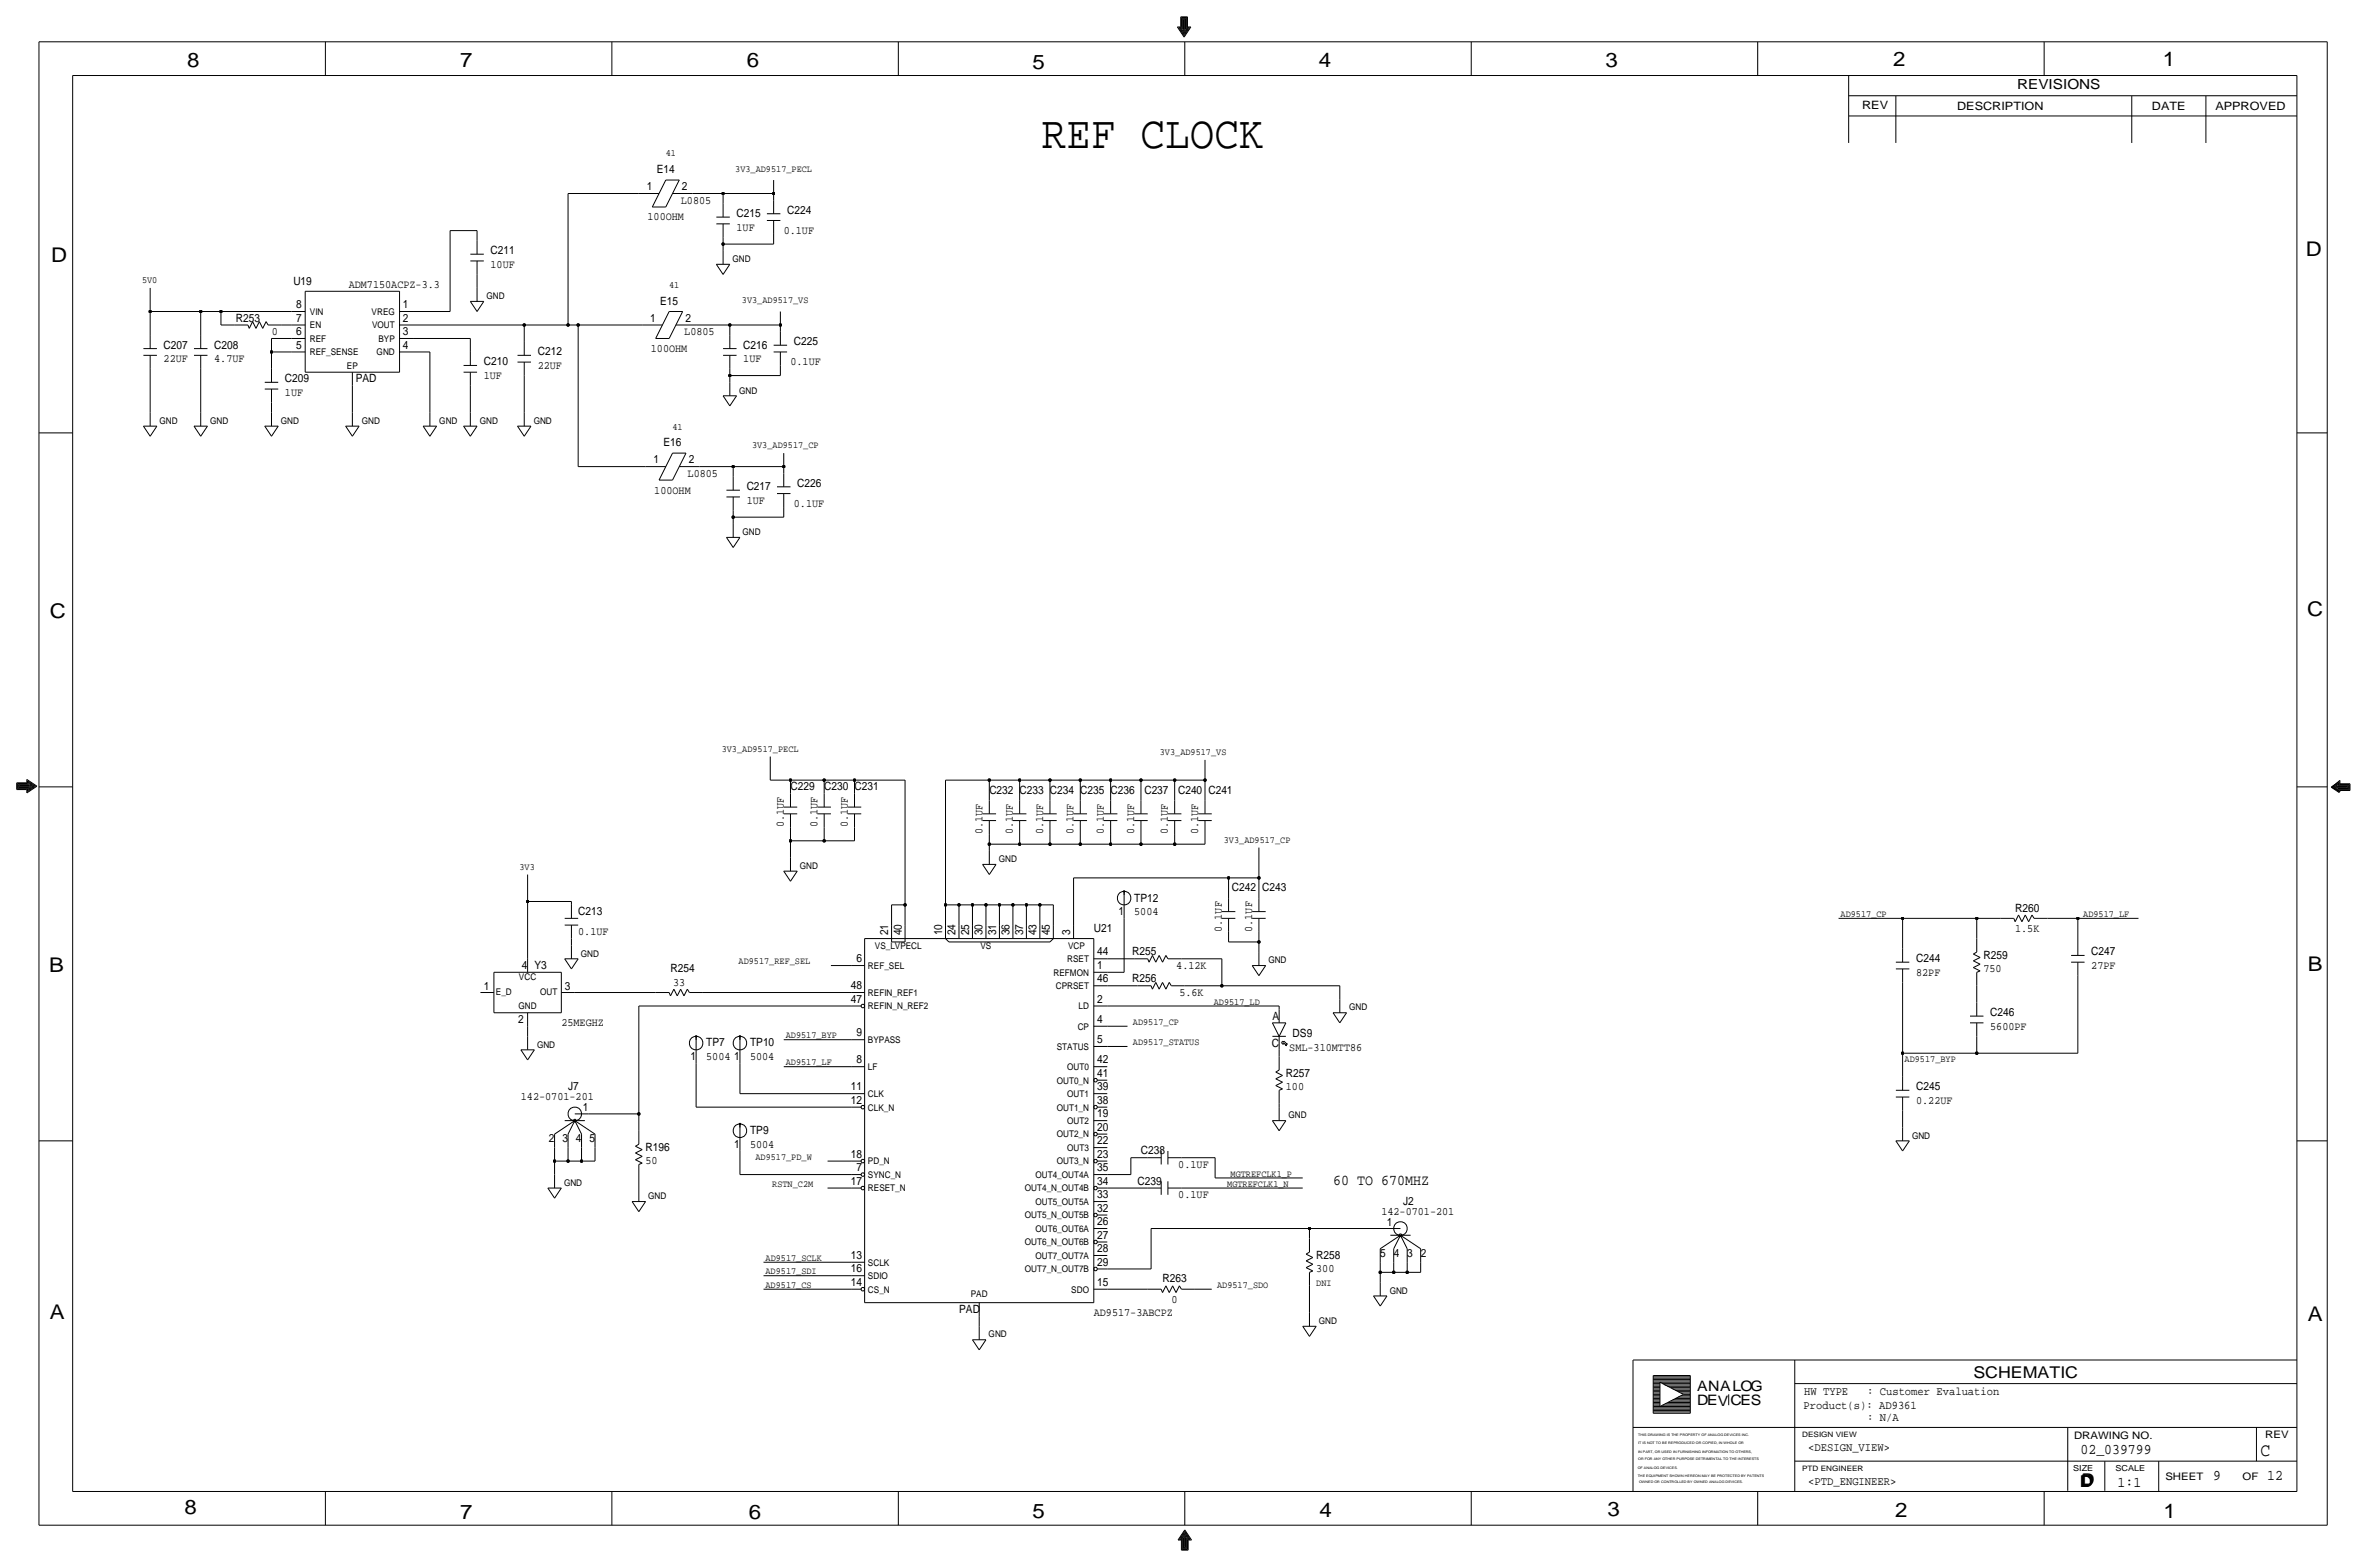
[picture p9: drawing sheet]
<svg xmlns="http://www.w3.org/2000/svg" width="892mm" height="590mm" viewBox="0 0 892 590" stroke-linecap="round" stroke-linejoin="round" font-family="sans-serif">
<defs><g id="words">
<text font-size="17.4" x="392.6" y="55.8">REF CLOCK</text>
<g font-size="7.6">
<text x="70.6" y="25.4">8</text>
<text x="173.4" y="25.4">7</text>
<text x="281.4" y="25.1">6</text>
<text x="389.1" y="26.2">5</text>
<text x="497" y="25.4">4</text>
<text x="605" y="25.1">3</text>
<text x="713.4" y="24.9">2</text>
<text x="815" y="24.9">1</text>
<text x="19.3" y="98.8">D</text>
<text x="868.9" y="96.5">D</text>
<text x="18.8" y="232.7">C</text>
<text x="869.4" y="232.1">C</text>
<text x="869.6" y="365.8">B</text>
<text x="18.5" y="366">B</text>
<text x="18.8" y="496.8">A</text>
<text x="869.6" y="497.6">A</text>
<text x="69.6" y="570.5">8</text>
<text x="173.4" y="572.3">7</text>
<text x="282.2" y="572.3">6</text>
<text x="389.1" y="571.7">5</text>
<text x="497.3" y="571.5">4</text>
<text x="605.7" y="571.2">3</text>
<text x="714.2" y="571.5">2</text>
<text x="815.3" y="572">1</text>
</g>
<text font-size="7" x="851.9" y="548.4">C</text>
<g font-size="6.1">
<text x="743.7" y="518.9">SCHEMATIC</text>
<text x="783.8" y="560.3">D</text>
<text x="784.3" y="559.8">D</text>
</g>
<g font-size="5.6">
<text x="502.4" y="446.3">60 TO 670MHZ</text>
<text x="784" y="547.9">02_039799</text>
<text x="834.1" y="557.5">9</text>
<text x="854.4" y="557.5">12</text>
<text x="798" y="560.1">1:1</text>
</g>
<g font-size="5.4">
<text x="639.5" y="524.2">ANALOG</text>
<text x="639.5" y="529.3">DEV</text>
<text x="652.1" y="529.3">CES</text>
</g>
<text font-size="5.2" x="760.2" y="33.5">REVISIONS</text>
<g font-size="4.4">
<text x="679.9" y="525.5">HW TYPE</text>
<text x="703.6" y="525.5">: Customer Evaluation</text>
<text x="679.7" y="530.9">Product(s): AD9361</text>
<text x="703.6" y="535.2">: N/A</text>
<text x="681.4" y="546.6">&lt;DESIGN_VIEW&gt;</text>
<text x="681.4" y="559.3">&lt;PTD_ENGINEER&gt;</text>
</g>
<g font-size="4.3">
<text x="701.8" y="41.1">REV</text>
<text x="737.6" y="41.4">DESCRIPTION</text>
<text x="811" y="41.4">DATE</text>
<text x="834.8" y="41.4">APPROVED</text>
<text x="247.5" y="65.3">E14</text>
<text x="243.7" y="71.6">1</text>
<text x="257" y="71.6">2</text>
<text x="256.6" y="76.7">L0805</text>
<text x="244" y="83.1">100OHM</text>
<text x="277.6" y="81.8">C215</text>
<text x="296.6" y="80.5">C224</text>
<text x="277.6" y="86.9">1UF</text>
<text x="295.3" y="88.1">0.1UF</text>
<text x="184.9" y="95.8">C211</text>
<text x="184.9" y="100.8">10UF</text>
<text x="110.5" y="107.2">U19</text>
<text x="131.4" y="108.5">ADM7150ACPZ-3.3</text>
<text x="111.6" y="116.1">8</text>
<text x="151.8" y="116.1">1</text>
<text x="248.8" y="114.8">E15</text>
<text x="88.9" y="121.2">R253</text>
<text x="111.6" y="121.2">7</text>
<text x="151.8" y="121.2">2</text>
<text x="245" y="121.2">1</text>
<text x="258.3" y="121.2">2</text>
<text x="61.7" y="131.3">C207</text>
<text x="80.7" y="131.3">C208</text>
<text x="102.4" y="126.2">0</text>
<text x="111.6" y="131.3">5</text>
<text x="111.6" y="126.3">6</text>
<text x="151.8" y="131.3">4</text>
<text x="151.8" y="126.3">3</text>
<text x="257.9" y="126.2">L0805</text>
<text x="280.1" y="131.3">C216</text>
<text x="299.2" y="130.1">C225</text>
<text x="61.7" y="136.4">22UF</text>
<text x="80.7" y="136.4">4.7UF</text>
<text x="182.3" y="137.7">C210</text>
<text x="202.6" y="133.9">C212</text>
<text x="245.3" y="132.6">100OHM</text>
<text x="280.1" y="136.4">1UF</text>
<text x="297.9" y="137.7">0.1UF</text>
<text x="182.3" y="142.7">1UF</text>
<text x="202.6" y="138.9">22UF</text>
<text x="107.4" y="149.1">1UF</text>
<text x="107.4" y="144">C209</text>
<text x="134.1" y="144">PAD</text>
<text x="250" y="168.2">E16</text>
<text x="246.2" y="174.5">1</text>
<text x="259.1" y="179.6">L0805</text>
<text x="259.5" y="174.5">2</text>
<text x="246.6" y="185.9">100OHM</text>
<text x="281.4" y="184.7">C217</text>
<text x="300.4" y="183.4">C226</text>
<text x="281.4" y="189.7">1UF</text>
<text x="299.2" y="191">0.1UF</text>
<text x="297.9" y="297.7">C229</text>
<text x="310.6" y="297.7">C230</text>
<text x="322" y="297.7">C231</text>
<text x="372.8" y="299">C232</text>
<text x="384.3" y="299">C233</text>
<text x="395.7" y="299">C234</text>
<text x="407.1" y="299">C235</text>
<text x="418.5" y="299">C236</text>
<text x="431.2" y="299">C237</text>
<text x="443.9" y="299">C240</text>
<text x="455.4" y="299">C241</text>
<text x="295.4" y="311.7" transform="rotate(-90 295.4 311.7)">0.1UF</text>
<text x="308.1" y="311.7" transform="rotate(-90 308.1 311.7)">0.1UF</text>
<text x="319.5" y="311.7" transform="rotate(-90 319.5 311.7)">0.1UF</text>
<text x="370.3" y="314.2" transform="rotate(-90 370.3 314.2)">0.1UF</text>
<text x="381.7" y="314.2" transform="rotate(-90 381.7 314.2)">0.1UF</text>
<text x="393.1" y="314.2" transform="rotate(-90 393.1 314.2)">0.1UF</text>
<text x="404.6" y="314.2" transform="rotate(-90 404.6 314.2)">0.1UF</text>
<text x="416" y="314.2" transform="rotate(-90 416 314.2)">0.1UF</text>
<text x="427.4" y="314.2" transform="rotate(-90 427.4 314.2)">0.1UF</text>
<text x="440.1" y="314.2" transform="rotate(-90 440.1 314.2)">0.1UF</text>
<text x="451.6" y="314.2" transform="rotate(-90 451.6 314.2)">0.1UF</text>
<text x="464.3" y="335.8">C242</text>
<text x="475.7" y="335.8">C243</text>
<text x="427.4" y="339.6">TP12</text>
<text x="217.9" y="344.7">C213</text>
<text x="421.5" y="344.7">1</text>
<text x="427.4" y="344.7">5004</text>
<text x="759.4" y="343.4">R260</text>
<text x="217.9" y="352.3">0.1UF</text>
<text x="334.7" y="352.3" transform="rotate(-90 334.7 352.3)">21</text>
<text x="339.8" y="352.3" transform="rotate(-90 339.8 352.3)">40</text>
<text x="355.1" y="352.3" transform="rotate(-90 355.1 352.3)">10</text>
<text x="360.1" y="352.3" transform="rotate(-90 360.1 352.3)">24</text>
<text x="365.2" y="352.3" transform="rotate(-90 365.2 352.3)">25</text>
<text x="370.3" y="352.3" transform="rotate(-90 370.3 352.3)">30</text>
<text x="375.4" y="352.3" transform="rotate(-90 375.4 352.3)">31</text>
<text x="380.4" y="352.3" transform="rotate(-90 380.4 352.3)">36</text>
<text x="385.5" y="352.3" transform="rotate(-90 385.5 352.3)">37</text>
<text x="390.6" y="352.3" transform="rotate(-90 390.6 352.3)">43</text>
<text x="395.7" y="352.3" transform="rotate(-90 395.7 352.3)">45</text>
<text x="403.3" y="352.3" transform="rotate(-90 403.3 352.3)">3</text>
<text x="412.2" y="351">U21</text>
<text x="460.5" y="351" transform="rotate(-90 460.5 351)">0.1UF</text>
<text x="471.9" y="351" transform="rotate(-90 471.9 351)">0.1UF</text>
<text x="759.4" y="351">1.5K</text>
<text x="413.5" y="359.9">44</text>
<text x="426.7" y="359.9">R255</text>
<text x="788.1" y="359.9">C247</text>
<text x="196.7" y="365">4</text>
<text x="201.4" y="365">Y3</text>
<text x="322.7" y="362.5">6</text>
<text x="413.5" y="365">1</text>
<text x="443.3" y="365">4.12K</text>
<text x="722.1" y="362.5">C244</text>
<text x="747.5" y="361.2">R259</text>
<text x="788.1" y="365">27PF</text>
<text x="252.7" y="366.3">R254</text>
<text x="253.7" y="371.3">33</text>
<text x="413.5" y="370.1">46</text>
<text x="426.7" y="370.1">R256</text>
<text x="722.1" y="367.5">82PF</text>
<text x="747.5" y="366.3">750</text>
<text x="182.3" y="372.8">1</text>
<text x="212.8" y="372.8">3</text>
<text x="320.6" y="372.6">48</text>
<text x="320.6" y="377.7">47</text>
<text x="413.5" y="377.7">2</text>
<text x="444.4" y="375.2">5.6K</text>
<text x="750" y="382.8">C246</text>
<text x="195.3" y="385.3">2</text>
<text x="211.5" y="386.6">25MEGHZ</text>
<text x="413.5" y="385.3">4</text>
<text x="479.5" y="384.4">A</text>
<text x="750" y="387.9">5600PF</text>
<text x="266.1" y="394.2">TP7</text>
<text x="282.7" y="394.2">TP10</text>
<text x="322.7" y="390.4">9</text>
<text x="413.5" y="392.9">5</text>
<text x="479.3" y="394.6">C</text>
<text x="485.9" y="395.8">SML-310MTT86</text>
<text x="487.1" y="390.8">DS9</text>
<text x="260.2" y="399.3">1</text>
<text x="266.1" y="399.3">5004</text>
<text x="276.7" y="399.3">1</text>
<text x="282.7" y="399.3">5004</text>
<text x="322.7" y="400.6">8</text>
<text x="413.5" y="400.6">42</text>
<text x="413.5" y="405.7">41</text>
<text x="484.6" y="405.7">R257</text>
<text x="214.1" y="410.7">J7</text>
<text x="320.6" y="410.7">11</text>
<text x="413.5" y="410.7">39</text>
<text x="484.6" y="410.7">100</text>
<text x="722.1" y="410.7">C245</text>
<text x="196.3" y="414.5">142-0701-201</text>
<text x="219.7" y="418.6">1</text>
<text x="320.6" y="415.8">12</text>
<text x="413.5" y="415.8">38</text>
<text x="722.1" y="415.8">0.22UF</text>
<text x="413.5" y="426">20</text>
<text x="413.5" y="420.9">19</text>
<text x="206.9" y="430.3">2</text>
<text x="211.9" y="430.3">3</text>
<text x="217" y="430.3">4</text>
<text x="222.1" y="430.3">5</text>
<text x="282.7" y="427.2">TP9</text>
<text x="413.5" y="431">22</text>
<text x="243.3" y="433.6">R196</text>
<text x="276.7" y="432.3">1</text>
<text x="282.7" y="432.3">5004</text>
<text x="320.6" y="436.1">18</text>
<text x="413.5" y="436.1">23</text>
<text x="430" y="434.9">C238</text>
<text x="243.3" y="438.7">50</text>
<text x="322.7" y="441.2">7</text>
<text x="413.5" y="441.2">35</text>
<text x="444" y="439.9">0.1UF</text>
<text x="320.6" y="446.3">17</text>
<text x="413.5" y="446.3">34</text>
<text x="428.7" y="446.3">C239</text>
<text x="413.5" y="451.4">33</text>
<text x="444" y="451.4">0.1UF</text>
<text x="528.8" y="453.9">J2</text>
<text x="413.5" y="461.5">26</text>
<text x="413.5" y="456.4">32</text>
<text x="520.6" y="457.7">142-0701-201</text>
<text x="522.6" y="461.8">1</text>
<text x="413.5" y="466.6">27</text>
<text x="413.5" y="471.7">28</text>
<text x="520.1" y="473.5">5</text>
<text x="525.2" y="473.5">4</text>
<text x="530.3" y="473.5">3</text>
<text x="535.4" y="473.5">2</text>
<text x="320.6" y="479.3">16</text>
<text x="320.6" y="474.2">13</text>
<text x="413.5" y="476.8">29</text>
<text x="496" y="479.3">300</text>
<text x="496" y="474.2">R258</text>
<text x="320.6" y="484.4">14</text>
<text x="413.5" y="484.4">15</text>
<text x="438.1" y="483.1">R263</text>
<text x="441.5" y="490.7">0</text>
<text x="361.5" y="494.5">PAD</text>
<text x="412.2" y="495.8">AD9517-3ABCPZ</text>
</g>
<g font-size="3.9">
<text x="781.6" y="542.1">DRAWING NO.</text>
<text x="853.6" y="541.8">REV</text>
<text x="816" y="557.4">SHEET</text>
<text x="845.1" y="557.5">OF</text>
</g>
<g font-size="3.6">
<text x="250.9" y="58.9">41</text>
<text x="277.1" y="64.8">3V3_AD9517_PECL</text>
<text x="53.5" y="106.7">5V0</text>
<text x="252.2" y="108.5">41</text>
<text x="279.6" y="114.3">3V3_AD9517_VS</text>
<text x="253.4" y="161.8">41</text>
<text x="283.4" y="168.9">3V3_AD9517_CP</text>
<text x="272" y="283.2">3V3_AD9517_PECL</text>
<text x="437.1" y="284.5">3V3_AD9517_VS</text>
<text x="461.2" y="317.5">3V3_AD9517_CP</text>
<text x="195.8" y="327.7">3V3</text>
<text x="693.6" y="345.4">AD9517_CP</text>
<text x="785.1" y="345.4">AD9517_LF</text>
<text x="278.3" y="363.2">AD9517_REF_SEL</text>
<text x="457.4" y="378.5">AD9517_LD</text>
<text x="426.9" y="386.1">AD9517_CP</text>
<text x="296.1" y="391.2">AD9517_BYP</text>
<text x="426.9" y="393.7">AD9517_STATUS</text>
<text x="296.1" y="401.3">AD9517_LF</text>
<text x="717.8" y="400">AD9517_BYP</text>
<text x="284.7" y="436.9">AD9517_PD_W</text>
<text x="463.8" y="443.2">MGTREFCLK1_P</text>
<text x="291" y="447">RSTN_C2M</text>
<text x="462.5" y="447">MGTREFCLK1_N</text>
<text x="288.5" y="475">AD9517_SCLK</text>
<text x="288.5" y="485.1">AD9517_CS</text>
<text x="288.5" y="480.1">AD9517_SDI</text>
<text x="458.7" y="485.1">AD9517_SDO</text>
<text x="496" y="484.4">DNI</text>
</g>
<g font-size="3.5">
<text x="276" y="98.7">GND</text>
<text x="183.3" y="112.7">GND</text>
<text x="116.8" y="118.6">VIN</text>
<text x="140" y="118.6">VREG</text>
<text x="116.8" y="123.7">EN</text>
<text x="140.2" y="123.7">VOUT</text>
<text x="116.8" y="128.8">REF</text>
<text x="142.6" y="128.8">BYP</text>
<text x="116.8" y="133.9">REF_SENSE</text>
<text x="141.9" y="133.9">GND</text>
<text x="130.7" y="138.9">EP</text>
<text x="278.6" y="148.2">GND</text>
<text x="60.1" y="159.7">GND</text>
<text x="79.2" y="159.7">GND</text>
<text x="105.9" y="159.7">GND</text>
<text x="136.3" y="159.7">GND</text>
<text x="165.6" y="159.7">GND</text>
<text x="180.8" y="159.7">GND</text>
<text x="201.1" y="159.7">GND</text>
<text x="279.9" y="201.6">GND</text>
<text x="301.4" y="327.3">GND</text>
<text x="376.4" y="324.8">GND</text>
<text x="329.7" y="357.4">VS_LVPECL</text>
<text x="369.5" y="357.4">VS</text>
<text x="402.5" y="357.4">VCP</text>
<text x="218.9" y="360.3">GND</text>
<text x="327.1" y="365">REF_SEL</text>
<text x="402.2" y="362.5">RSET</text>
<text x="478" y="362.9">GND</text>
<text x="195.6" y="369.3">VCC</text>
<text x="397" y="367.5">REFMON</text>
<text x="186.9" y="374.9">E_D</text>
<text x="203.6" y="374.9">OUT</text>
<text x="327.1" y="375.2">REFIN_REF1</text>
<text x="397.9" y="372.6">CPRSET</text>
<text x="195.4" y="380">GND</text>
<text x="327.1" y="380.2">REFIN_N_REF2</text>
<text x="406.5" y="380.2">LD</text>
<text x="508.5" y="380.6">GND</text>
<text x="406.1" y="387.9">CP</text>
<text x="202.4" y="394.6">GND</text>
<text x="327.1" y="392.9">BYPASS</text>
<text x="398.2" y="395.5">STATUS</text>
<text x="327.1" y="403.1">LF</text>
<text x="402.2" y="403.1">OUT0</text>
<text x="327.1" y="413.3">CLK</text>
<text x="398.2" y="408.2">OUT0_N</text>
<text x="402.2" y="413.3">OUT1</text>
<text x="327.1" y="418.3">CLK_N</text>
<text x="398.2" y="418.3">OUT1_N</text>
<text x="402.2" y="423.4">OUT2</text>
<text x="485.6" y="421.3">GND</text>
<text x="398.2" y="428.5">OUT2_N</text>
<text x="720.5" y="428.9">GND</text>
<text x="402.2" y="433.6">OUT3</text>
<text x="327.1" y="443.7">SYNC_N</text>
<text x="327.1" y="438.7">PD_N</text>
<text x="390.2" y="443.7">OUT4_OUT4A</text>
<text x="398.2" y="438.7">OUT3_N</text>
<text x="212.5" y="446.7">GND</text>
<text x="327.1" y="448.8">RESET_N</text>
<text x="386.2" y="448.8">OUT4_N_OUT4B</text>
<text x="244.3" y="451.8">GND</text>
<text x="390.2" y="453.9">OUT5_OUT5A</text>
<text x="386.2" y="459">OUT5_N_OUT5B</text>
<text x="390.2" y="464.1">OUT6_OUT6A</text>
<text x="386.2" y="469.1">OUT6_N_OUT6B</text>
<text x="327.1" y="476.8">SCLK</text>
<text x="386.2" y="479.3">OUT7_N_OUT7B</text>
<text x="390.2" y="474.2">OUT7_OUT7A</text>
<text x="327.1" y="481.8">SDIO</text>
<text x="327.1" y="486.9">CS_N</text>
<text x="365.8" y="488.7">PAD</text>
<text x="403.7" y="486.9">SDO</text>
<text x="523.7" y="487.3">GND</text>
<text x="372.6" y="503.8">GND</text>
<text x="497" y="498.8">GND</text>
</g>
<g font-size="3.1">
<text x="781.3" y="554">SIZE</text>
<text x="797.3" y="554">SCALE</text>
</g>
<g font-size="2.8">
<text x="679.1" y="541.3">DESIGN VIEW</text>
<text x="679.1" y="554">PTD ENGINEER</text>
</g>
<g font-size="1.3">
<text x="617.3" y="541.1">THIS DRAWING IS THE PROPERTY OF ANALOG DEVICES INC.</text>
<text x="617.3" y="543.9">IT IS NOT TO BE REPRODUCED OR COPIED, IN WHOLE OR</text>
<text x="617.3" y="547.2">IN PART, OR USED IN FURNISHING INFORMATION TO OTHERS,</text>
<text x="617.3" y="550">OR FOR ANY OTHER PURPOSE DETRIMENTAL TO THE INTERESTS</text>
<text x="617.2" y="553.2">OF ANALOG DEVICES.</text>
<text x="617.2" y="556.3">THE EQUIPMENT SHOWN HEREON MAY BE PROTECTED BY PATENTS</text>
<text x="617.7" y="558.8">OWNED OR CONTROLLED BY OWNED ANALOG DEVICES.</text>
</g>
</g></defs>
<g fill="none" stroke="#000" stroke-width=".38">
<path d="M14.7 15.7v558.8zM14.7 15.7h862.3zM122.6 15.7v12.7zM230.6 15.7v12.7zM338.5 15.7v12.7zM443.7 10.2h1.3zM443.7 10.2l2.5 3.8zM444.2 10.4h1zM444.2 10.4l2 3.1zM444.7 10.7h.8zM444.7 10.7l1.5 2.3zM445 6.3v3.9z"/>
<path d="M445 6.3h2.5zM445.2 6.6v3.8zM445.2 6.6h2zM445.2 10.9h.5zM445.2 10.9l1 1.5zM445.5 6.9v3.8zM445.5 6.9h1.5zM445.7 11.2h.3zM445.7 7.1v3.8zM445.7 7.1h1zM445.7 11.2l.5 .7zM446 7.4v3.8z"/>
<path d="M446 7.4h.5zM446.2 7.6v4.1zM446.5 11.2h.2zM446.5 7.4v3.8zM446.5 15.7v12.7zM446.7 10.9h.5zM446.7 11.2l-.5 .7zM446.7 7.1v3.8zM447 10.7h.8zM447 6.9v3.8zM447.2 10.4h1.1zM447.2 6.6v3.8z"/>
<path d="M447.2 10.9l-1 1.5zM447.5 10.2h1.3zM447.5 6.4v3.8zM447.8 10.7l-1.6 2.3zM448.3 10.4l-2.1 3.1zM448.8 10.2l-2.6 3.8zM554.4 15.7v12.7zM662.4 15.7v12.7zM770.3 15.7v12.7zM877 15.7v558.8zM27.4 28.4v533.4zM27.4 28.4h838.2z"/>
<path d="M696.7 36.1h168.9zM696.7 28.4v25.4zM714.5 36.1v17.7zM803.4 36.1v17.7zM831.3 36.1v17.7zM865.6 28.4v533.4zM696.7 43.7h168.9zM214.1 72.9h26.6zM214.1 72.9v49.5zM240.7 72.9h7.7zM245.8 78h5.1zM250.9 67.8l-5.1 10.2z"/>
<path d="M250.9 67.8h5.1zM253.4 72.9h7.7zM256 67.8l-5.1 10.2zM261.1 72.9h11.4zM272.5 72.9h19zM272.5 72.9v3.8zM272.5 76.7v5.1zM291.5 67.8v5.1zM291.5 72.9v2.5zM291.5 75.4v5.1zM169.6 86.9h10.2zM169.6 86.9v30.4z"/>
<path d="M177.2 95.8h5.1zM177.2 98.3h5.1zM179.8 86.9v3.8zM179.8 98.3v5.1zM179.8 90.7v5.1zM270 99.6l2.5 3.8zM270 99.6h5zM270 81.8h5zM270 84.3h5zM272.5 91.9h19zM272.5 89.4v2.5zM272.5 91.9v2.6z"/>
<path d="M272.5 94.5v5.1zM272.5 84.3v5.1zM275 99.6l-2.5 3.8zM289 80.5h5.1zM289 83.1h5.1zM291.5 88.1v3.8zM291.5 83.1v5zM56.6 117.3h19zM56.6 108.5v8.8zM56.6 117.3v8.9zM75.6 117.3h7.7zM75.6 117.3v8.9z"/>
<path d="M83.3 117.3h26.6zM83.3 117.3v5.1zM109.9 117.3h5.1zM115 109.7v30.5zM115 109.7h35.6zM150.6 117.3h5.1zM150.6 109.7v30.5zM155.7 117.3h13.9zM177.2 113.5h5.1zM177.2 113.5l2.6 3.8zM179.8 103.4v5.1zM179.8 108.5v5z"/>
<path d="M182.3 113.5l-2.5 3.8zM252.2 117.3l-5.1 10.2zM252.2 117.3h5.1zM257.3 117.3l-5.1 10.2zM294.1 117.3v5.1zM54.1 131.3h5zM54.1 133.9h5zM56.6 138.9v16.5zM56.6 133.9v5zM56.6 126.2v5.1zM73.1 131.3h5.1zM73.1 133.9h5.1z"/>
<path d="M75.6 138.9v16.5zM75.6 133.9v5zM75.6 126.2v5.1zM83.3 122.4h5zM88.3 122.4h5.1zM93.4 122.4l.5 1.3zM95.2 121.2l1.3 2.5zM95.2 121.2l-1.3 2.5zM97.7 121.2l-1.2 2.5zM97.7 121.2l1.3 2.5zM100.3 121.2l-1.3 2.5zM100.3 121.2l.7 1.2z"/>
<path d="M101 122.4h5.1zM102.3 127.5v5.1zM102.3 132.6h7.6zM102.3 132.6v6.3zM102.3 138.9v5.1zM102.3 127.5h7.6zM106.1 122.4h3.8zM109.9 122.4h5.1zM109.9 127.5h5.1zM109.9 132.6h5.1zM150.6 132.6h5.1zM150.6 127.5h5.1z"/>
<path d="M150.6 122.4h5.1zM155.7 132.6h6.3zM155.7 122.4h41.9zM155.7 127.5h21.5zM162 132.6v22.8zM174.7 137.7h5.1zM177.2 127.5v5.1zM177.2 132.6v5.1zM195 133.9h5.1zM195 136.4h5.1zM197.6 122.4h16.5zM197.6 122.4v6.4z"/>
<path d="M197.6 136.4v5.1zM197.6 128.8v5.1zM214.1 122.4h3.8zM217.9 122.4h24.1zM217.9 122.4v53.4zM242 122.4h7.6zM247.1 127.5h5.1zM254.7 122.4h7.6zM262.3 122.4h12.7zM272.5 131.3h5.1zM272.5 133.9h5.1zM275 122.4h19.1z"/>
<path d="M275 122.4v3.8zM275 138.9v2.6zM275 133.9v5zM275 126.2v5.1zM291.5 130h5.1zM291.5 132.6h5.1zM294.1 122.4v2.6zM294.1 137.7v3.8zM294.1 132.6v5.1zM294.1 125v5zM56.6 155.4v5.1zM75.6 155.4v5.1z"/>
<path d="M99.8 144h5.1zM99.8 146.6h5.1zM102.3 151.6v3.8zM102.3 155.4v5.1zM102.3 146.6v5zM115 140.2h35.6zM132.8 145.3v10.1zM132.8 155.4v5.1zM132.8 140.2v5.1zM162 155.4v5.1zM174.7 140.2h5.1zM177.2 145.3v10.1z"/>
<path d="M177.2 155.4v5.1zM177.2 140.2v5.1zM197.6 141.5v13.9zM197.6 155.4v5.1zM272.5 149.1h5.1zM272.5 149.1l2.5 3.8zM275 141.5h19.1zM275 141.5v2.5zM275 144v5.1zM277.6 149.1l-2.6 3.8zM14.7 163.1h12.7zM54.1 160.5h5z"/>
<path d="M54.1 160.5l2.5 3.8zM59.1 160.5l-2.5 3.8zM73.1 160.5h5.1zM73.1 160.5l2.5 3.8zM78.2 160.5l-2.6 3.8zM99.8 160.5h5.1zM99.8 160.5l2.5 3.8zM104.9 160.5l-2.6 3.8zM130.3 160.5h5zM130.3 160.5l2.5 3.8zM135.3 160.5l-2.5 3.8zM159.5 160.5h5z"/>
<path d="M159.5 160.5l2.5 3.8zM164.5 160.5l-2.5 3.8zM174.7 160.5h5.1zM174.7 160.5l2.5 3.8zM179.8 160.5l-2.6 3.8zM195 160.5l2.6 3.8zM195 160.5h5.1zM200.1 160.5l-2.5 3.8zM217.9 175.8h25.4zM243.3 175.8h7.6zM253.4 170.7l-5 10.1zM253.4 170.7h5.1z"/>
<path d="M256 175.8h7.6zM258.5 170.7l-5.1 10.1zM263.6 175.8h12.7zM276.3 175.8h19.1zM276.3 175.8v3.8zM276.3 179.6v5.1zM295.4 170.7v5.1zM295.4 175.8v2.5zM295.4 178.3v5.1zM865.6 163.1h11.4zM248.4 180.8h5zM273.8 184.7h5z"/>
<path d="M273.8 187.2h5zM276.3 194.8h19.1zM276.3 192.3v2.5zM276.3 194.8v2.6zM276.3 187.2v5.1zM276.3 197.4v5zM292.8 183.4h5.1zM292.8 185.9h5.1zM295.4 191v3.8zM295.4 185.9v5.1zM273.8 202.4l2.5 3.8zM273.8 202.4h5z"/>
<path d="M278.8 202.4l-2.5 3.8zM6.3 294.9h3.8zM6.3 294.9v2.5zM6.3 297.4h3.8zM6.6 295.1v2.1zM6.6 295.1h3.8zM6.6 297.2h3.8zM6.8 296.9h3.8zM6.8 295.4v1.5zM6.8 295.4h3.8zM7.1 296.7h3.8zM7.1 295.7v1z"/>
<path d="M7.1 295.7h3.8zM7.3 296.4h3.8zM7.3 295.9v.5zM7.3 295.9h3.8zM7.6 296.2h4zM10.1 297.4v1.3zM10.1 298.7l3.8-2.5zM10.1 293.6l3.8 2.6zM10.1 293.6v1.3zM10.4 298.2l3-2zM10.4 297.2v1zM10.4 294.1v1z"/>
<path d="M10.4 294.1l3 2.1zM10.6 297.7l2.3-1.5zM10.6 296.9v.8zM10.6 294.6v.8zM10.6 294.6l2.3 1.6zM10.9 295.1v.6zM10.9 295.1l1.5 1.1zM10.9 296.7v.5zM10.9 297.2l1.5-1zM11.1 296.7l.8-.5zM11.1 295.7v.2zM11.1 295.7l.8 .5z"/>
<path d="M11.1 296.4v.3zM14.7 296.4h12.7zM290.3 285v8.9zM290.3 293.9h7.6zM297.9 293.9h12.7zM297.9 293.9v5.1zM297.9 299v5zM310.6 293.9h11.4zM310.6 293.9v5.1zM310.6 299v5zM322 293.9h19.1zM322 293.9v5.1z"/>
<path d="M322 299v5zM341.1 293.9v47zM356.3 293.9v47zM356.3 293.9h16.5zM372.8 293.9h11.5zM372.8 293.9v7.6zM384.3 293.9h11.4zM384.3 293.9v7.6zM395.7 293.9h11.4zM395.7 293.9v7.6zM407.1 293.9h11.4zM407.1 293.9v7.6z"/>
<path d="M418.5 293.9h11.5zM418.5 293.9v7.6zM430 293.9h12.7zM430 293.9v7.6zM442.7 293.9h11.4zM442.7 293.9v7.6zM454.1 286.3v7.6zM454.1 293.9v7.6zM865.6 296.4h11.4zM878.5 296.5l3-2zM878.5 296.5l3 2.1zM878.7 296.5l3.1 1.8z"/>
<path d="M878.7 296.5l3.1-2.5zM879 296.5l2.3-1.5zM879 296.5l2.3 1.5zM879.5 296.5l1.5 1zM879.5 296.5l1.5-1zM880 296.5l.8 .5zM880 296.5l.8-.5zM880.3 296.5h4zM880.8 296.3h3.8zM880.8 296v.3zM880.8 296.8v.2zM880.8 296.8h3.8z"/>
<path d="M881 296h3.8zM881 295.5v.5zM881 297v.5zM881 297h3.8zM881.3 297.3h3.8zM881.3 295.8h3.8zM881.3 295v.8zM881.3 297.3v.7zM881.5 297.5h3.8zM881.5 295.5h3.8zM881.5 294.5v1zM881.5 297.5v1.1z"/>
<path d="M881.8 297.8h3.8zM881.8 297.8v.5zM881.8 294v1.2zM881.8 295.2h3.8zM884.6 296.3v.5zM884.8 296v1zM885.1 295.8v1.5zM885.3 295.5v2zM885.6 295.2v2.6zM295.4 304h5zM295.4 306.6h5zM297.9 316.7h12.7z"/>
<path d="M297.9 311.7v5zM297.9 316.7v6.4zM297.9 306.6v5.1zM308.1 304h5zM308.1 306.6h5zM310.6 311.7v5zM310.6 316.7h11.4zM310.6 306.6v5.1zM319.5 304h5.1zM319.5 306.6h5.1zM322 311.7v5zM322 306.6v5.1z"/>
<path d="M370.3 306.6h5.1zM370.3 309.1h5.1zM372.8 318h11.5zM372.8 314.2v3.8zM372.8 318v2.5zM372.8 309.1v5.1zM372.8 301.5v5.1zM381.7 306.6h5.1zM381.7 309.1h5.1zM384.3 318h11.4zM384.3 314.2v3.8zM384.3 309.1v5.1z"/>
<path d="M384.3 301.5v5.1zM393.1 306.6h5.1zM393.1 309.1h5.1zM395.7 318h11.4zM395.7 314.2v3.8zM395.7 309.1v5.1zM395.7 301.5v5.1zM404.6 306.6h5.1zM404.6 309.1h5.1zM407.1 318h11.4zM407.1 314.2v3.8zM407.1 309.1v5.1z"/>
<path d="M407.1 301.5v5.1zM416 306.6h5.1zM416 309.1h5.1zM418.5 318h11.5zM418.5 314.2v3.8zM418.5 309.1v5.1zM418.5 301.5v5.1zM427.4 306.6h5.1zM427.4 309.1h5.1zM430 318h12.7zM430 314.2v3.8zM430 309.1v5.1z"/>
<path d="M430 301.5v5.1zM440.1 306.6h5.1zM440.1 309.1h5.1zM442.7 318h11.4zM442.7 314.2v3.8zM442.7 309.1v5.1zM442.7 301.5v5.1zM451.6 306.6h5zM451.6 309.1h5zM454.1 314.2v3.8zM454.1 309.1v5.1zM454.1 301.5v5.1z"/>
<path d="M474.4 319.3v11.4zM198.8 339.6h16.5zM198.8 329.4v10.2zM198.8 339.6v21.6zM215.3 339.6v1.3zM295.4 328.2l2.5 3.8zM295.4 328.2h5zM297.9 323.1v5.1zM300.4 328.2l-2.5 3.8zM370.3 325.6l2.5 3.8zM370.3 325.6h5.1zM372.8 320.5v5.1z"/>
<path d="M375.4 325.6l-2.6 3.8zM404.6 330.7h58.4zM404.6 330.7v17.8zM423.6 335.8v10.1zM423.6 335.8v1.3zM463 330.7h11.4zM463 330.7v7.6zM463 338.3v5.1zM474.4 330.7v7.6zM474.4 338.3v5.1zM212.8 345.9h5.1zM212.8 348.5h5.1z"/>
<path d="M215.3 353.6v2.5zM215.3 356.1v5.1zM215.3 348.5v5.1zM215.3 340.9v5zM325.8 353.6h86.4zM325.8 353.6v137.1zM336 340.9h5.1zM336 340.9v7.6zM336 348.5v5.1zM336 354.8h5.1zM336 353.6v1.2zM341.1 340.9v7.6z"/>
<path d="M341.1 348.5v5.1zM341.1 353.6v1.2zM356.3 340.9v7.6zM356.3 348.5v5.1zM356.3 353.6l1.3 1.2zM356.3 340.9h5.1zM357.6 354.8h38.1zM361.4 340.9h5.1zM361.4 340.9v7.6zM361.4 348.5v5.1zM366.5 340.9h5.1zM366.5 340.9v7.6z"/>
<path d="M366.5 348.5v5.1zM371.6 340.9h5zM371.6 340.9v7.6zM371.6 348.5v5.1zM376.6 340.9h5.1zM376.6 340.9v7.6zM376.6 348.5v5.1zM381.7 340.9h5.1zM381.7 340.9v7.6zM381.7 348.5v5.1zM386.8 340.9h5.1zM386.8 340.9v7.6z"/>
<path d="M386.8 348.5v5.1zM391.9 340.9h5.1zM391.9 340.9v7.6zM391.9 348.5v5.1zM395.7 354.8l1.3-1.2zM397 340.9v7.6zM397 348.5v5.1zM404.6 348.5v5.1zM412.2 353.6v137.1zM423.6 345.9v20.4zM434.3 359.9l1.3 2.6zM434.3 359.9l-1.3 2.6z"/>
<path d="M436.8 359.9l1.3 2.6zM436.8 359.9l-1.2 2.6zM439.4 359.9l-1.3 2.6zM439.4 359.9l.7 1.3zM460.5 343.4h5zM460.5 345.9h5zM463 351v3.8zM463 345.9v5.1zM463 354.8h11.4zM471.9 343.4h5.1zM471.9 345.9h5.1zM474.4 351v3.8z"/>
<path d="M474.4 354.8v3.8zM474.4 358.6v5.1zM474.4 345.9v5.1zM692.9 345.9h24.1zM717 345.9h27.9zM717 345.9v11.5zM717 357.4v5.1zM743.7 359.4l2.5 1.3zM743.7 359.4l1.2-.8zM744.9 345.9h8.9zM744.9 345.9v7.7zM744.9 353.6v5z"/>
<path d="M753.8 345.9h5.1zM758.9 345.9l.5 1.3zM760.7 344.7l-1.3 2.5zM760.7 344.7l1.2 2.5zM763.2 344.7l-1.3 2.5zM763.2 344.7l1.3 2.5zM765.8 344.7l-1.3 2.5zM765.8 344.7l.7 1.2zM766.5 345.9h5.1zM771.6 345.9h11.4zM780.5 359.9h5.1zM783 345.9h22.9z"/>
<path d="M783 345.9v8.9zM783 354.8v5.1zM181.1 373.9h5zM186.1 366.3v15.2zM186.1 366.3h25.4zM198.8 361.2v5.1zM211.5 373.9h5.1zM211.5 366.3v15.2zM212.8 361.2l2.5 3.8zM212.8 361.2h5.1zM216.6 373.9h30.5zM217.9 361.2l-2.6 3.8z"/>
<path d="M240.7 379h80.1zM240.7 379v40.6zM247.1 373.9h5.1zM252.2 373.9l.5 1.3zM253.9 372.6l-1.2 2.6zM253.9 372.6l1.3 2.6zM256.5 372.6l-1.3 2.6zM256.5 372.6l1.3 2.6zM259 372.6l.8 1.3zM259 372.6l-1.2 2.6zM259.8 373.9h5.1zM264.9 373.9h55.9z"/>
<path d="M313.1 363.7h7.7zM320.8 379h3.7zM320.8 373.9h5zM320.8 363.7h5zM412.2 379h5.1zM412.2 371.3h5.1zM412.2 366.3h5.1zM412.2 361.2h5.1zM417.3 371.3h11.4zM417.3 361.2h10.1zM417.3 366.3h6.3zM417.3 379h64.7z"/>
<path d="M427.4 361.2h5.1zM428.7 371.3h5.1zM432.5 361.2l.5 1.3zM433.8 371.3l.5 1.3zM435.6 370.1l1.2 2.5zM435.6 370.1l-1.3 2.5zM438.1 370.1l1.3 2.5zM438.1 370.1l-1.3 2.5zM440.1 361.2h5.1zM440.6 370.1l.8 1.2zM440.6 370.1l-1.2 2.5zM441.4 371.3h5.1z"/>
<path d="M445.2 361.2h15.3zM446.5 371.3h14zM460.5 361.2v10.1zM460.5 371.3h44.4zM471.9 363.7l2.5 3.8zM471.9 363.7h5.1zM477 363.7l-2.6 3.8zM482 379v1.2zM504.9 371.3v5.1zM504.9 376.4v5.1zM714.5 362.5h5zM714.5 365h5z"/>
<path d="M717 370.1v26.6zM717 365v5.1zM743.7 362l2.5 1.2zM743.7 364.5l2.5 1.3zM743.7 361.9l2.5-1.2zM743.7 364.5l2.5-1.3zM744.9 371.3v6.4zM744.9 377.7v5.1zM744.9 366.3v5zM744.9 366.3l1.3-.5zM780.5 362.5h5.1zM783 367.5v29.2z"/>
<path d="M783 362.5v5zM186.1 381.5h25.4zM196.3 395.5h5.1zM196.3 395.5l2.5 3.8zM198.8 386.6v3.8zM198.8 390.4v5.1zM198.8 381.5v5.1zM201.4 395.5l-2.6 3.8zM262.3 390.4v10.2zM262.3 390.4v1.3zM278.8 390.4v10.2zM278.8 390.4v1.3z"/>
<path d="M295.4 391.7h25.4zM320.8 391.7h5zM412.2 394.2h5.1zM412.2 386.6h5.1zM417.3 394.2h7.6zM417.3 386.6h7.6zM479.5 385.3l2.5 5.1zM479.5 390.4h5.1zM479.5 385.3h5.1zM482 395.5v2.5zM482 390.4v5.1zM482 380.2v5.1z"/>
<path d="M482 398v5.1zM482.8 392.7l.8 .7zM483.1 392.2l.5 .5zM483.8 392.2l-.2 .5zM483.8 392.9l-.2 .5zM483.8 392.2l1.3 1.2zM483.8 392.9l1 1.1zM484.3 393.7l.5 .3zM484.6 385.3l-2.6 5.1zM484.6 393.2l.5 .2zM484.6 393.4l.2 .6zM484.8 392.9l.3 .5z"/>
<path d="M502.4 381.5l2.5 3.8zM502.4 381.5h5zM507.4 381.5l-2.5 3.8zM717 396.7h27.9zM717 396.7v8.9zM742.4 382.8h5.1zM742.4 385.3h5.1zM744.9 396.7h38.1zM744.9 390.4v6.3zM744.9 385.3v5.1zM216.6 419.6h5.1zM221.7 419.6h19z"/>
<path d="M240.7 419.6v6.4zM262.3 417.1h58.5zM262.3 400.6v16.5zM278.8 412h42zM278.8 400.6v11.4zM295.4 401.8h25.4zM320.8 417.1h3.7zM320.8 412h5zM320.8 401.8h5zM412.2 412h5.1zM412.2 401.8h5.1zM413.5 417.1h3.8z"/>
<path d="M413.5 406.9h3.8zM480.8 403.9l2.5 1.2zM480.8 406.4l2.5 1.3zM480.8 408.9l2.5 1.3zM480.8 403.9l1.2-.8zM480.8 406.4l2.5-1.3zM480.8 408.9l2.5-1.2zM482 415.8v1.3zM482 410.7v5.1zM482 410.7l1.3-.5zM482 417.1v5zM714.5 410.7h5z"/>
<path d="M714.5 413.3h5zM717 418.3v6.4zM717 413.3v5zM717 405.6v5.1zM14.7 429.8h12.7zM209 437.4h5.1zM209 427.2l7.6-5.1zM209 432.3v5.1zM209 437.4v5.1zM209 427.2v5.1zM212.8 422.1h7.6zM214.1 437.4h5.1z"/>
<path d="M214.1 432.3v5.1zM214.1 427.2v5.1zM216.6 422.1l2.6 5.1zM216.6 422.1l7.6 5.1zM216.6 422.1l-2.5 5.1zM219.2 432.3v5.1zM219.2 427.2v5.1zM219.2 437.4h5zM224.2 432.3v5.1zM224.2 427.2v5.1zM239.5 431.8l1.2-.8zM239.5 434.3l2.5-1.2z"/>
<path d="M239.5 436.9l2.5-1.3zM239.5 431.8l2.5 1.3zM239.5 434.3l2.5 1.3zM239.5 436.9l2.5 1.3zM240.7 438.7v5zM240.7 426v5zM240.7 438.7l1.3-.5zM278.8 433.6v8.9zM278.8 423.4v10.2zM278.8 423.4v1.3zM311.9 437.4h8.9zM320.8 437.4h3.7z"/>
<path d="M412.2 432.3h5.1zM412.2 422.1h5.1zM413.5 437.4h3.8zM413.5 427.2h3.8zM426.2 436.1h6.3zM426.2 436.1v6.4zM432.5 436.1h5.1zM437.6 433.6v5.1zM440.1 433.6v5.1zM440.1 436.1h5.1zM445.2 436.1h12.7zM457.9 436.1v7.6z"/>
<path d="M479.5 422.1l2.5 3.9zM479.5 422.1h5.1zM484.6 422.1l-2.6 3.9zM714.5 429.8l2.5 3.8zM714.5 429.8h5zM717 424.7v5.1zM719.5 429.8l-2.5 3.8zM865.6 429.8h11.4zM206.5 447.5l2.5 3.9zM206.5 447.5h5zM209 442.5v5zM211.5 447.5l-2.5 3.9z"/>
<path d="M238.2 452.6l2.5 3.8zM238.2 452.6h5.1zM240.7 443.7v3.8zM240.7 447.5v5.1zM243.3 452.6l-2.6 3.8zM278.8 442.5h42zM311.9 447.5h8.9zM320.8 447.5h3.7zM320.8 442.5h3.7zM412.2 452.6h5.1zM412.2 442.5h5.1zM413.5 457.7h3.8z"/>
<path d="M413.5 447.5h3.8zM417.3 442.5h8.9zM417.3 447.5h15.2zM432.5 447.5h5.1zM437.6 445v5.1zM440.1 445v5.1zM440.1 447.5h5.1zM445.2 447.5h45.7zM457.9 443.7h33zM287.7 475.5h33.1zM320.8 475.5h5zM412.2 472.9h5.1z"/>
<path d="M412.2 462.8h5.1zM413.5 478h3.8zM413.5 467.9h3.8zM417.3 478h16.5zM433.8 462.8h59.7zM433.8 462.8v15.2zM492.2 472.4l1.3-.7zM492.2 475l2.5-1.3zM492.2 477.5l2.5-1.2zM492.2 472.4l2.5 1.3zM492.2 475l2.5 1.3zM492.2 477.5l2.5 1.3z"/>
<path d="M493.5 462.8h29.2zM493.5 462.8v3.8zM493.5 479.3v5.1zM493.5 466.6v5.1zM493.5 479.3l1.2-.5zM520.1 470.4l7.7-5.1zM520.1 479.3h5.1zM520.1 475.5v3.8zM520.1 479.3v3.8zM520.1 470.4v5.1zM522.7 462.8h5.1zM524 465.3h7.6z"/>
<path d="M525.2 479.3h5.1zM525.2 475.5v3.8zM525.2 470.4v5.1zM527.8 465.3l-2.6 5.1zM527.8 465.3l7.6 5.1zM527.8 465.3l2.5 5.1zM530.3 479.3h5.1zM530.3 475.5v3.8zM530.3 470.4v5.1zM535.4 475.5v3.8zM535.4 470.4v5.1zM287.7 485.6h33.1z"/>
<path d="M287.7 480.6h33.1zM320.8 485.6h3.7zM320.8 480.6h5zM325.8 490.7h86.4zM369 495.8v3.8zM369 490.7v5.1zM369 499.6v5.1zM412.2 485.6h5.1zM417.3 485.6h15.2zM432.5 485.6h5.1zM437.6 485.6l.5 1.3zM439.4 484.4l-1.3 2.5z"/>
<path d="M439.4 484.4l1.2 2.5zM441.9 484.4l1.3 2.5zM441.9 484.4l-1.3 2.5zM444.4 484.4l.8 1.2zM444.4 484.4l-1.2 2.5zM445.2 485.6h5.1zM450.3 485.6h6.3zM490.9 499.6l2.6 3.8zM490.9 499.6h5.1zM493.5 484.4v10.1zM493.5 494.5v5.1zM496 499.6l-2.5 3.8z"/>
<path d="M517.6 488.2l2.5 3.8zM517.6 488.2h5.1zM520.1 483.1v5.1zM522.7 488.2l-2.6 3.8zM366.5 504.7h5.1zM366.5 504.7l2.5 3.8zM371.6 504.7l-2.6 3.8zM615.4 512.3v49.5zM615.4 512.3h250.2zM623 518.2h14zM623 518.7h14zM623 519.7h14z"/>
<path d="M623 519.2h14zM623 518.2v14.2zM637 518.2v14.2zM676.4 512.3v49.5zM615.4 537.7h250.2zM623 528.3h2.6zM623 529.3h2.6zM623 529.8h14zM623 520.7h14zM623 532.4h14zM623 531.9h14zM623 531.4h14z"/>
<path d="M623 530.4h14zM623 530.9h14zM623 526.3h2.6zM623 525.3h2.6zM623 527.3h2.6zM623 525.8h2.6zM623 527.8h2.6zM623 528.8h2.6zM623 526.8h2.6zM623 523.2h2.6zM623 524.8h2.6zM623 523.7h2.6z"/>
<path d="M623 522.7h2.6zM623 524.3h2.6zM623 521.7h2.6zM623 521.2h2.6zM623 522.2h2.6zM623 520.2h14zM625.6 529.8l8.8-4.5zM625.6 520.7v9.1zM625.6 520.7l8.8 4.6zM626.6 529.3h10.4zM626.6 521.2h10.4zM627.3 521.7h9.7z"/>
<path d="M627.6 528.8h9.4zM628.3 522.2h8.7zM628.6 528.3h8.4zM629.6 527.8h7.4zM629.6 522.7h7.4zM630.4 527.3h6.6zM630.4 523.2h6.6zM631.4 523.7h5.6zM631.4 526.8h5.6zM632.4 526.3h4.6zM632.4 524.3h4.6zM633.4 525.8h3.6z"/>
<path d="M633.4 524.8h3.6zM634.4 525.3h2.6zM651.5 525.3v4zM676.4 521.2h189.2zM779.2 537.7v23.9zM850.3 537.7v12.7zM676.4 550.4h189.2zM793.2 550.4v11.2zM813.5 550.4v11.4zM14.7 574.5h862.3zM27.4 561.8h838.2zM122.6 561.8v12.7z"/>
<path d="M230.6 561.8v12.7zM338.5 561.8v12.7zM444.4 579.9h1.1zM445 579.6h.7zM445.5 579.4h.5zM445.5 579.9v3.8zM445.7 579.6v3.8zM446 579.4v3.8zM446 579.1h.2zM446.2 579.1v3.8zM446.5 577.3l-1.5 2.3zM446.5 578.4l-.5 .7z"/>
<path d="M446.5 576.3l2.5 3.8zM446.5 576.8l-2.1 3.1zM446.5 577.9l-1 1.5zM446.5 561.8v12.7zM446.5 576.3l-2.6 3.8zM446.5 576.8l2 3.1zM446.5 577.3l1.5 2.3zM446.5 578.6v4.1zM446.5 578.4l.5 .7zM446.5 577.9l1 1.5zM446.7 579.1h.3zM446.7 579.1v3.8z"/>
<path d="M447 579.4v3.8zM447 579.4h.5zM447.2 579.6h.8zM447.2 579.6v3.8zM447.5 579.9v3.8zM447.5 579.9h1zM554.4 561.8v12.7zM662.4 561.8v12.7zM770.3 561.8v12.7zM443.9 580.1h1.3zM445.2 583.9h2.6zM445.2 580.1v3.8z"/>
<path d="M445.5 583.7h2zM445.7 583.4h1.5zM446 583.2h1zM446.2 582.9h.5zM447.8 580.1v3.8zM447.8 580.1h1.2z"/>
<circle cx="423.6" cy="338.3" r="2.56"/>
<circle cx="325.2" cy="379" r=".67"/>
<circle cx="262.3" cy="393" r="2.56"/>
<circle cx="278.8" cy="393" r="2.56"/>
<circle cx="216.6" cy="419.6" r="2.56"/>
<circle cx="325.2" cy="417.1" r=".67"/>
<circle cx="412.9" cy="406.9" r=".67"/>
<circle cx="412.9" cy="417.1" r=".67"/>
<circle cx="216.6" cy="422.2" r=".51"/>
<circle cx="278.8" cy="426" r="2.56"/>
<circle cx="325.2" cy="437.4" r=".67"/>
<circle cx="412.9" cy="437.4" r=".67"/>
<circle cx="412.9" cy="427.2" r=".67"/>
<circle cx="325.2" cy="442.5" r=".67"/>
<circle cx="325.2" cy="447.6" r=".67"/>
<circle cx="412.9" cy="457.7" r=".67"/>
<circle cx="412.9" cy="447.6" r=".67"/>
<circle cx="412.9" cy="467.9" r=".67"/>
<circle cx="412.9" cy="478" r=".67"/>
<circle cx="527.8" cy="462.8" r="2.56"/>
<circle cx="527.8" cy="465.3" r=".51"/>
<circle cx="325.2" cy="485.7" r=".67"/>
</g>
<g fill="#000" stroke="#000" stroke-width=".38">
<path d="M423.4 335.6h.4v.4h-.4zM262.1 390.2h.4v.4h-.4zM278.7 390.2h.3v.4h-.3zM278.7 423.2h.3v.4h-.3z"/>
<circle cx="272.5" cy="72.9" r=".51"/>
<circle cx="291.5" cy="72.9" r=".51"/>
<circle cx="272.5" cy="92" r=".51"/>
<circle cx="56.6" cy="117.4" r=".51"/>
<circle cx="75.6" cy="117.4" r=".51"/>
<circle cx="83.3" cy="117.4" r=".51"/>
<circle cx="102.3" cy="132.6" r=".51"/>
<circle cx="197.6" cy="122.4" r=".51"/>
<circle cx="214.1" cy="122.4" r=".51"/>
<circle cx="217.9" cy="122.4" r=".51"/>
<circle cx="275" cy="122.4" r=".51"/>
<circle cx="294.1" cy="122.4" r=".51"/>
<circle cx="275" cy="141.5" r=".51"/>
<circle cx="276.3" cy="175.8" r=".51"/>
<circle cx="295.3" cy="175.8" r=".51"/>
<circle cx="276.3" cy="194.8" r=".51"/>
<circle cx="297.9" cy="293.9" r=".51"/>
<circle cx="310.6" cy="293.9" r=".51"/>
<circle cx="322" cy="293.9" r=".51"/>
<circle cx="372.8" cy="293.9" r=".51"/>
<circle cx="384.2" cy="293.9" r=".51"/>
<circle cx="395.7" cy="293.9" r=".51"/>
<circle cx="407.1" cy="293.9" r=".51"/>
<circle cx="418.5" cy="293.9" r=".51"/>
<circle cx="430" cy="293.9" r=".51"/>
<circle cx="442.7" cy="293.9" r=".51"/>
<circle cx="454.1" cy="293.9" r=".51"/>
<circle cx="297.9" cy="316.7" r=".51"/>
<circle cx="310.6" cy="316.7" r=".51"/>
<circle cx="372.8" cy="318" r=".51"/>
<circle cx="384.2" cy="318" r=".51"/>
<circle cx="395.7" cy="318" r=".51"/>
<circle cx="407.1" cy="318" r=".51"/>
<circle cx="418.5" cy="318" r=".51"/>
<circle cx="430" cy="318" r=".51"/>
<circle cx="442.7" cy="318" r=".51"/>
<circle cx="198.8" cy="339.6" r=".51"/>
<circle cx="463" cy="330.7" r=".51"/>
<circle cx="474.4" cy="330.7" r=".51"/>
<circle cx="341.1" cy="340.9" r=".51"/>
<circle cx="356.3" cy="340.9" r=".51"/>
<circle cx="361.4" cy="340.9" r=".51"/>
<circle cx="366.5" cy="340.9" r=".51"/>
<circle cx="371.5" cy="340.9" r=".51"/>
<circle cx="376.6" cy="340.9" r=".51"/>
<circle cx="381.7" cy="340.9" r=".51"/>
<circle cx="386.8" cy="340.9" r=".51"/>
<circle cx="391.9" cy="340.9" r=".51"/>
<circle cx="474.4" cy="354.8" r=".51"/>
<circle cx="717" cy="346" r=".51"/>
<circle cx="744.9" cy="346" r=".51"/>
<circle cx="783" cy="346" r=".51"/>
<circle cx="460.4" cy="371.4" r=".51"/>
<circle cx="717" cy="396.8" r=".51"/>
<circle cx="744.9" cy="396.8" r=".51"/>
<circle cx="240.7" cy="419.6" r=".51"/>
<circle cx="209" cy="437.4" r=".51"/>
<circle cx="214.1" cy="437.4" r=".51"/>
<circle cx="219.1" cy="437.4" r=".51"/>
<circle cx="493.5" cy="462.8" r=".51"/>
<circle cx="520.1" cy="479.3" r=".51"/>
<circle cx="525.2" cy="479.3" r=".51"/>
<circle cx="530.3" cy="479.3" r=".51"/>
</g>
<use href="#words"/>
</svg>
